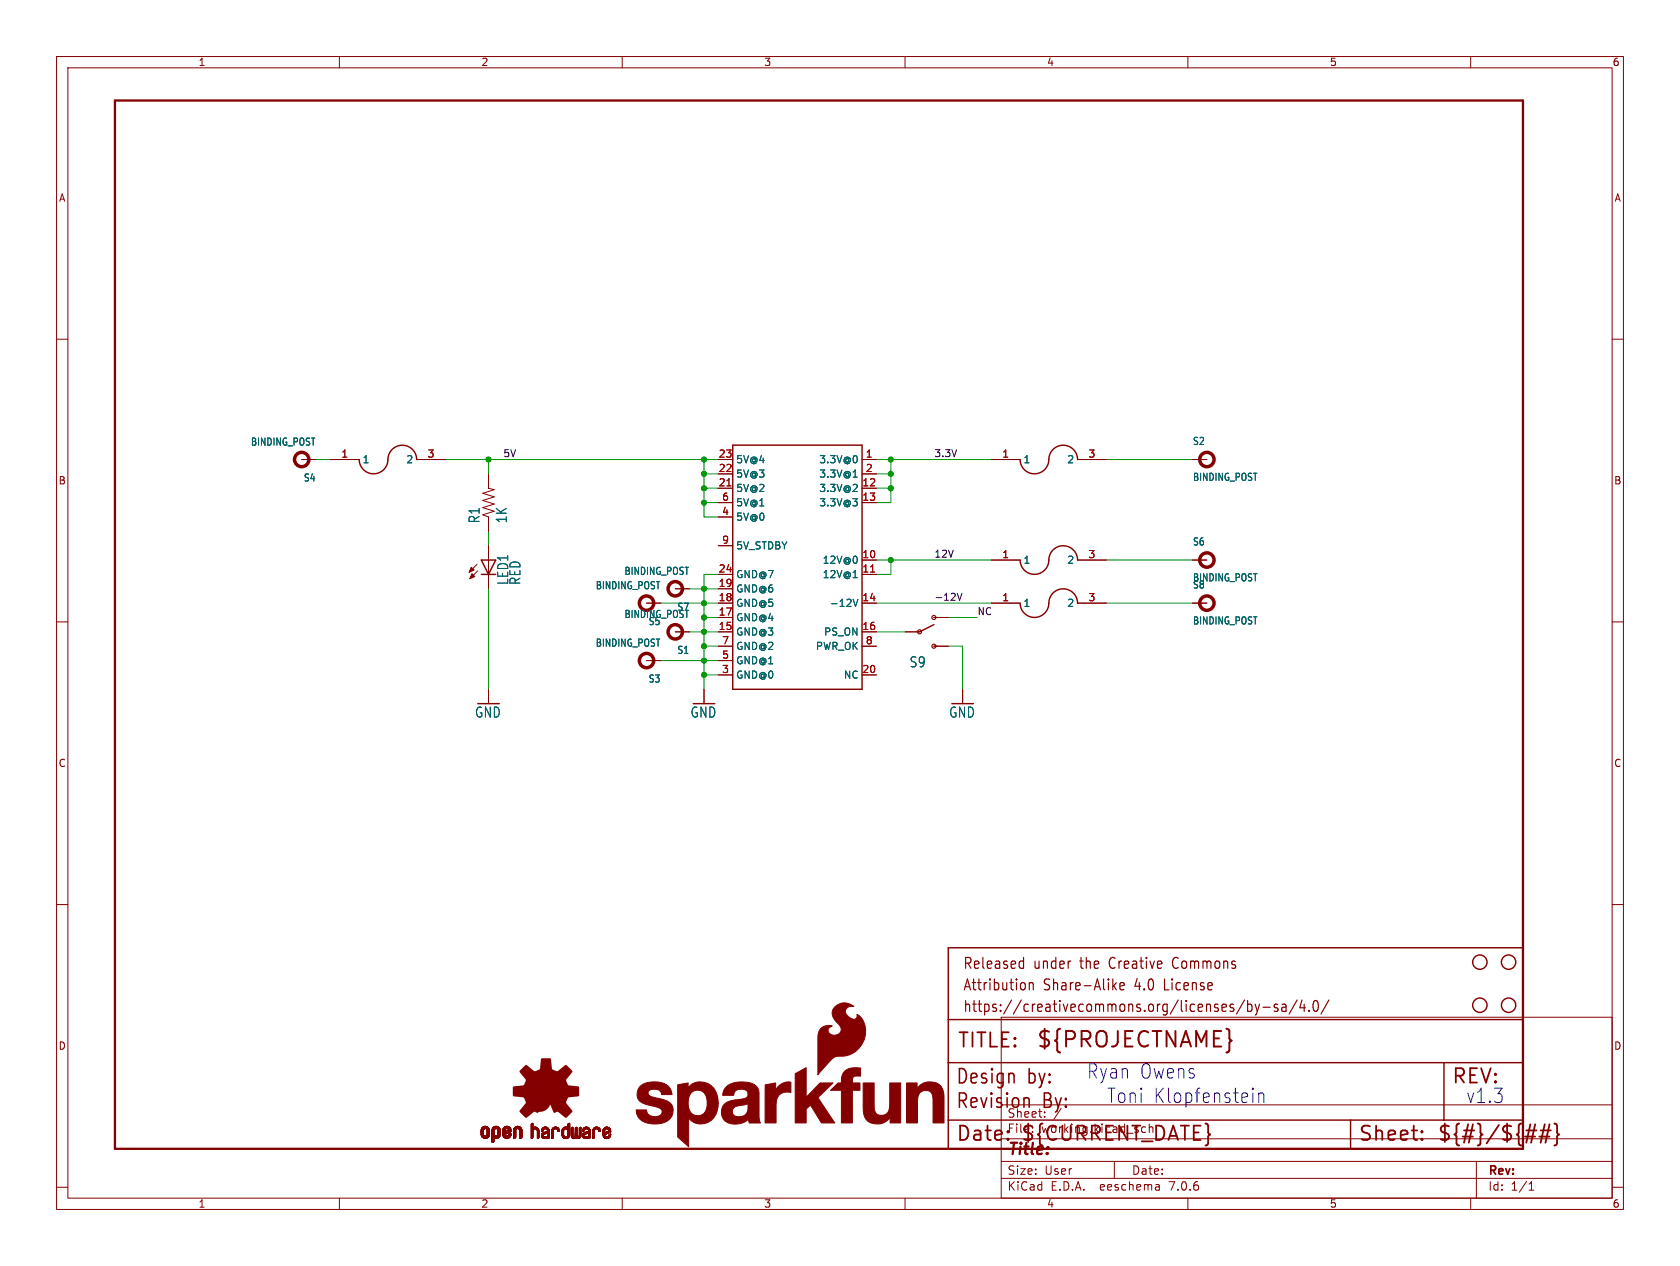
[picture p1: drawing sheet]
<svg xmlns="http://www.w3.org/2000/svg" width="297mm" height="224mm" viewBox="0 0 297 224" stroke-linecap="round" stroke-linejoin="round" font-family="sans-serif">
<defs><g id="words">
<text font-size="3.8" fill="#840000" x="183.1" y="185.7">${PROJECTNAME}</text>
<g font-size="3.5" fill="#840000">
<text x="169.2" y="185.7">TITLE:</text>
<text x="168.9" y="192.1">Design</text>
<text x="168.9" y="196.4">Revision</text>
<text x="181.6" y="192.1">by:</text>
<text x="184.3" y="196.4">By:</text>
<text x="256.5" y="192.1">REV:</text>
<text x="168.9" y="202.2">Date:</text>
<text x="180.3" y="202.2">${CURRENT_DATE}</text>
<text x="240" y="202.2">Sheet:</text>
<text x="254" y="202.2">${#}/${##}</text>
</g>
<g font-size="3.5" fill="#0000c2">
<text x="192" y="191">Ryan Owens</text>
<text x="195.6" y="195.3">Toni Klopfenstein</text>
<text x="259.1" y="195.3">v1.3</text>
</g>
<text font-size="2.8" fill="#840000" x="178" y="204.8">Title:</text>
<g font-size="2.7" fill="#840000">
<text x="170.2" y="171.7">Released</text>
<text x="182.7" y="171.7">under</text>
<text x="191.1" y="171.7">the</text>
<text x="196.5" y="171.7">Creative</text>
<text x="208" y="171.7">Commons</text>
<text x="170.2" y="175.5">Attribution</text>
<text x="170.2" y="179.3">https://creativecommons.org/licenses/by-sa/4.0/</text>
<text x="184.5" y="175.5">Share-Alike</text>
<text x="200.8" y="175.5">4.0</text>
<text x="206.2" y="175.5">License</text>
</g>
<g font-size="2.5" fill="#006464">
<text x="85" y="92.7" transform="rotate(-90 85 92.7)">R1</text>
<text x="89.8" y="92.7" transform="rotate(-90 89.8 92.7)">1K</text>
<text x="90.1" y="103.6" transform="rotate(-90 90.1 103.6)">LED1</text>
<text x="92.2" y="103.6" transform="rotate(-90 92.2 103.6)">RED</text>
<text x="160.7" y="118.3">S9</text>
<text x="83.9" y="127.1">GND</text>
<text x="122" y="127.1">GND</text>
<text x="167.7" y="127.1">GND</text>
</g>
<g font-size="2.1" fill="#840000">
<text x="178" y="197.9">Sheet:</text>
<text x="186.2" y="197.9">/</text>
<text x="178" y="200.6">File:</text>
<text x="184.1" y="200.6">working.kicad_sch</text>
<text x="178" y="208">Size:</text>
<text x="184.7" y="208">User</text>
<text x="200" y="208">Date:</text>
<text x="263" y="208.2">Rev:</text>
<text x="178" y="210.8">KiCad</text>
<text x="185.7" y="210.8">E.D.A.</text>
<text x="194.6" y="210.8">eeschema</text>
<text x="207" y="210.8">7.0.6</text>
<text x="263" y="210.8">Id:</text>
<text x="267.1" y="210.8">1/1</text>
</g>
<g font-size="1.8" fill="#840000">
<text x="35" y="11.9">1</text>
<text x="85" y="11.9">2</text>
<text x="135" y="11.9">3</text>
<text x="185" y="11.9">4</text>
<text x="235" y="11.9">5</text>
<text x="285" y="11.9">6</text>
<text x="10.3" y="35.9">A</text>
<text x="285.3" y="35.9">A</text>
<text x="10.3" y="85.9">B</text>
<text x="285.3" y="85.9">B</text>
<text x="10.3" y="135.9">C</text>
<text x="285.3" y="135.9">C</text>
<text x="10.3" y="185.9">D</text>
<text x="285.3" y="185.9">D</text>
<text x="35" y="213.8">1</text>
<text x="85" y="213.8">2</text>
<text x="135" y="213.8">3</text>
<text x="185" y="213.8">4</text>
<text x="235" y="213.8">5</text>
<text x="285" y="213.8">6</text>
</g>
<g font-size="1.8" fill="#006464">
<text x="44.3" y="79">BINDING_POST</text>
<text x="64" y="82.1">1</text>
<text x="71.7" y="82.1">2</text>
<text x="130" y="82.1">5V@4</text>
<text x="144.7" y="82.1">3.3V@0</text>
<text x="180.8" y="82.1">1</text>
<text x="188.6" y="82.1">2</text>
<text x="210.8" y="78.9">S2</text>
<text x="53.6" y="85.4">S4</text>
<text x="130" y="87.2">5V@2</text>
<text x="130" y="84.7">5V@3</text>
<text x="130" y="89.8">5V@1</text>
<text x="144.7" y="87.2">3.3V@2</text>
<text x="144.7" y="89.8">3.3V@3</text>
<text x="144.7" y="84.7">3.3V@1</text>
<text x="210.8" y="85.3">BINDING_POST</text>
<text x="130" y="92.3">5V@0</text>
<text x="110.3" y="101.9">BINDING_POST</text>
<text x="130" y="97.4">5V_STDBY</text>
<text x="145.3" y="99.9">12V@0</text>
<text x="180.8" y="99.9">1</text>
<text x="188.6" y="99.9">2</text>
<text x="210.8" y="96.7">S6</text>
<text x="105.2" y="104.4">BINDING_POST</text>
<text x="130" y="107.5">GND@5</text>
<text x="130" y="105">GND@6</text>
<text x="130" y="102.5">GND@7</text>
<text x="145.3" y="102.5">12V@1</text>
<text x="146.6" y="107.5">-12V</text>
<text x="180.8" y="107.5">1</text>
<text x="188.6" y="107.5">2</text>
<text x="210.8" y="103">BINDING_POST</text>
<text x="210.8" y="104.3">S8</text>
<text x="110.3" y="109.5">BINDING_POST</text>
<text x="114.6" y="110.8">S5</text>
<text x="119.6" y="108.2">S7</text>
<text x="130" y="112.6">GND@3</text>
<text x="130" y="110.1">GND@4</text>
<text x="145.6" y="112.6">PS_ON</text>
<text x="210.8" y="110.7">BINDING_POST</text>
<text x="105.2" y="114.6">BINDING_POST</text>
<text x="119.6" y="115.9">S1</text>
<text x="130" y="117.7">GND@1</text>
<text x="130" y="115.2">GND@2</text>
<text x="144.1" y="115.2">PWR_OK</text>
<text x="114.6" y="120.9">S3</text>
<text x="130" y="120.2">GND@0</text>
<text x="149.1" y="120.2">NC</text>
</g>
<g font-size="1.8" fill="#a90000">
<text x="60.3" y="81">1</text>
<text x="75.5" y="81">3</text>
<text x="127" y="83.6">22</text>
<text x="127" y="81">23</text>
<text x="153" y="81">1</text>
<text x="153" y="83.6">2</text>
<text x="177.1" y="81">1</text>
<text x="192.3" y="81">3</text>
<text x="127" y="86.1">21</text>
<text x="127.6" y="88.6">6</text>
<text x="152.4" y="86.1">12</text>
<text x="152.4" y="88.6">13</text>
<text x="127.6" y="91.2">4</text>
<text x="127" y="101.3">24</text>
<text x="127.6" y="96.3">9</text>
<text x="152.4" y="98.8">10</text>
<text x="152.4" y="101.3">11</text>
<text x="177.1" y="98.8">1</text>
<text x="192.3" y="98.8">3</text>
<text x="127" y="106.4">18</text>
<text x="127" y="103.9">19</text>
<text x="152.4" y="106.4">14</text>
<text x="177.1" y="106.4">1</text>
<text x="192.3" y="106.4">3</text>
<text x="127" y="111.5">15</text>
<text x="127" y="109">17</text>
<text x="152.4" y="111.5">16</text>
<text x="127.6" y="119.1">3</text>
<text x="127.6" y="116.6">5</text>
<text x="127.6" y="114">7</text>
<text x="152.4" y="119.1">20</text>
<text x="153" y="114">8</text>
</g>
<g font-size="1.7" fill="#0f0f0f">
<text x="88.9" y="80.9">5V</text>
<text x="165.1" y="80.9">3.3V</text>
<text x="165.1" y="98.7">12V</text>
<text x="165.1" y="106.3">-12V</text>
<text x="172.7" y="108.9">NC</text>
</g>
</g></defs>
<g fill="none" stroke="#840000" stroke-width=".18">
<path d="M10 10h277v203.9h-277zM12 12h273v199.9h-273zM60 10v2M110 10v2M160 10v2M210 10v2M260 10v2M10 60h2M285 60h2M53.3 81.3h2.6M58.4 81.3h5.1M73.7 81.3h5"/>
<path d="M84.3 99.8l-1.4 1.4M86.4 83.8v2.6l1 .2-2.1 .6 2.1 .7-2.1 .6 2.1 .7-2.1 .6 2.1 .6-2.1 .7 1.1 .3v2.6M86.4 96.5v7.6M127 81.3h2.5M127 86.4h2.5M127 88.9h2.5M127 83.8h2.5M127 91.4h2.5M127 96.5h2.5M152.4 81.3h2.5M152.4 99.1h2.5M152.4 86.4h2.5"/>
<path d="M152.4 88.9h2.5M152.4 83.8h2.5M175.3 81.3h5M175.3 99.1h5M190.5 81.3h5.1M190.5 99.1h5.1M210.8 81.3h2.6M210.8 99.1h2.6M10 110h2M84.5 101l-1.4 1.4M114.3 106.7h2.5M114.3 116.8h2.5"/>
<path d="M119.4 104.1h2.5M119.4 111.8h2.5M127 104.1h2.5M127 106.7h2.5M127 114.3h2.5M127 109.2h2.5M127 111.8h2.5M127 116.8h2.5M127 101.6h2.5M127 119.4h2.5M152.4 106.7h2.5M152.4 114.3h2.5"/>
<path d="M152.4 111.8h2.5M152.4 101.6h2.5M152.4 119.4h2.5M160 111.8h2.6M165.1 114.3h2.5M165.1 109.2h2.5M175.3 106.7h5M190.5 106.7h5.1M210.8 106.7h2.6M285 110h2M86.4 121.9v2.6M124.5 121.9v2.6"/>
<path d="M170.2 121.9v2.6M10 160h2M285 160h2M177 179.9h108v32h-108zM177 195.4h108M10 210h2M60 211.9v2M110 211.9v2M160 211.9v2M177 208.4h108M177 205.4h108M177 201.4h108"/>
<path d="M197 205.4v3M204.9 209.6l.1 .9M205 210.4l-.2 .1M205 209.9h-.2M210 211.9v2M260 211.9v2M261 205.4v6.5M270.3 210.5h.9M270.3 209.4l.4-.4v1.5M285 210h2"/>
</g>
<g fill="none" stroke="#840000" stroke-width=".25">
<path d="M129.5 78.7h22.9v43.2h-22.9zM63.5 81.3a2.58 2.58 0 0 0 2.8 2.5 2.58 2.58 0 0 0 2.3-3 2.54 2.54 0 0 1 2.7-2 2.54 2.54 0 0 1 2.4 2.5M85.1 99.1h2.5l-1.2 2.5zM180.3 99.1a2.58 2.58 0 0 0 2.8 2.5 2.58 2.58 0 0 0 2.4-3 2.54 2.54 0 0 1 2.7-2.1 2.54 2.54 0 0 1 2.3 2.6M180.3 81.3a2.58 2.58 0 0 0 2.8 2.5 2.58 2.58 0 0 0 2.4-3 2.54 2.54 0 0 1 2.7-2 2.54 2.54 0 0 1 2.3 2.5M85.1 101.6h2.5M165.1 110.5l-2.5 1.3M180.3 106.7a2.58 2.58 0 0 0 2.8 2.5 2.58 2.58 0 0 0 2.4-3 2.54 2.54 0 0 1 2.7-2 2.54 2.54 0 0 1 2.3 2.5M167.6 167.6h101.6v35.6h-101.6zM167.6 198.1h101.6M167.6 180.3h101.6M167.6 188h101.6"/>
<path d="M238.8 198.1v5.1M255.3 188v10.1"/>
<circle cx="261.6" cy="170.2" r="1.27"/>
<circle cx="261.6" cy="177.8" r="1.27"/>
<circle cx="266.7" cy="170.2" r="1.27"/>
<circle cx="266.7" cy="177.8" r="1.27"/>
</g>
<g fill="none" stroke="#840000" stroke-width=".61">
<circle cx="53.3" cy="81.3" r="1.27"/>
<circle cx="213.4" cy="81.3" r="1.27"/>
<circle cx="213.4" cy="99.1" r="1.27"/>
<circle cx="114.3" cy="116.8" r="1.27"/>
<circle cx="114.3" cy="106.7" r="1.27"/>
<circle cx="119.4" cy="104.1" r="1.27"/>
<circle cx="119.4" cy="111.8" r="1.27"/>
<circle cx="213.4" cy="106.7" r="1.27"/>
</g>
<g fill="none" stroke="#840000" stroke-width=".32">
<path d="M269.8 199.9h1.8M271.4 198.9l-.7 3.2M272.4 199.9h1.8M273.1 198.9l-.7 3.2M273.9 198.9l-.7 3.2M274.8 198.7l.3 .2 .2 .2v1.2l.3 .4-.3 .3v1.2l-.2 .3-.3 .1M178.2 201.4l.1 .1-.1 .1M251.4 201.4l.1 .1-.1 .1M251.4 201.4l-.1 .1 .1 .1M251.4 200.1v.2M251.4 201.4v.2M251.4 200.1l.1 .1-.1 .1"/>
<path d="M251.4 200.1l-.1 .1 .1 .1M269.6 201h1.8M272.1 201h1.8"/>
</g>
<g fill="none" stroke="#840000" stroke-width=".21">
<path d="M180.5 170l.4 .1M180.9 169.3v2M180.9 171.2l-.4 .1M181.2 174v.9M182 173.8v1.3M182 174a.4 .4 0 0 1 .6-.1l.1 1.2M196.9 174.4l.5 .7M197.4 173.8l-.7 .7M198 174.4l.8-.1-.1-.4-.5-.1-.2 .3 .1 .9 .1 .1 .5-.1M220 176.9l-1.4 2.5M220.6 177v1.9M220.6 177.7l.4-.1 .3 .4v.5l-.1 .3-.2 .1-.4-.1"/>
<path d="M221.9 177.6l.4 1.3M222.3 178.9l-.2 .5-.2 .1M222.7 177.6l-.4 1.3M223.3 178.2h1.2M225.9 177.7l-.4-.1a.34 .34 0 0 0-.3 .3 .34 .34 0 0 0 .3 .4h.2a.34 .34 0 0 1 .3 .3 .34 .34 0 0 1-.3 .3l-.4-.1M226.7 177.7l.1-.1 .5 .1 .1 1.2M227.4 178.1l-.6 .1a.4 .4 0 0 0-.2 .3 .4 .4 0 0 0 .2 .4l.6-.1M229.3 176.9l-1.4 2.5M230.2 176.9l-.4 1.4h1M230.6 177.6v1.3M231.4 178.7v.2M232.4 177.1a.37 .37 0 0 1 .4-.1 .37 .37 0 0 1 .2 .3l.1 .9a.71 .71 0 0 1-.4 .7h-.2a1.44 1.44 0 0 1-.1-1.8z"/>
<path d="M234.9 176.9l-1.4 2.5"/>
</g>
<path d="M181.3 194.2h.3l.4 .3v1.4" fill="none" stroke="#840000" stroke-width=".27"/>
<g fill="none" stroke="#840000" stroke-width=".2">
<circle cx="162.6" cy="111.8" r=".36"/>
<circle cx="165.1" cy="109.2" r=".36"/>
<circle cx="165.1" cy="114.3" r=".36"/>
</g>
<path d="M150.8 84.4h.7M150.8 102.2h.7M150.8 106l.4 1.3 .5-1.3" fill="none" stroke="#006464" stroke-width=".18"/>
<path d="M128.5 85.9h.7M153.9 101.2h.7" fill="none" stroke="#a90000" stroke-width=".18"/>
<path d="M20.3 17.8h248.9v185.4h-248.9z" fill="none" stroke="#840000" stroke-width=".41"/>
<g fill="#840000" stroke="#840000" stroke-width=".18">
<path d="M125 195.1l2 .1-.1 .7-.4 1.2-1.7-.8z"/>
<path d="M140.6 189.9l1.9-1v5.2l2.5-2.5h2.3l-2.7 2.5 3 4.5h-2.4l-1.9-3.1-.8 .7v2.4h-1.9z"/>
<path d="M129.9 194.6l1.3-.2 .2 1-1.1 .3z"/>
<path d="M135.3 191.9l1.8-.3v1.3a2.34 2.34 0 0 1 2.7-1.5v1.8h-.2a1.97 1.97 0 0 0-2.4 2.2v3.2h-1.9z"/>
<path d="M152.6 191.6h1.9v2a7.9 7.9 0 0 0 .3 3.3 1.43 1.43 0 0 0 1.6 .3 1.43 1.43 0 0 0 .9-1.5v-4.1h1.9v7h-1.8v-1a2.75 2.75 0 0 1-4.3 .4 5.3 5.3 0 0 1-.5-3.2z"/>
<path d="M160.3 191.6h1.8v.9a2.68 2.68 0 0 1 4.5 .1 18.3 18.3 0 0 1 .3 4.4v1.6h-2v-2a7.9 7.9 0 0 0-.2-3.3 1.42 1.42 0 0 0-1.6-.3 1.42 1.42 0 0 0-.9 1.4v4.2h-1.9z"/>
<path d="M119.8 191.9l1.8-.3v.8a2.88 2.88 0 0 1 3-1 2.88 2.88 0 0 1 2.2 2.3l.2 1.5-2-.1a1.87 1.87 0 0 0-2.1-2.2 2.27 2.27 0 0 0-1.2 2.6 1.64 1.64 0 0 0 1.2 1.8 1.64 1.64 0 0 0 1.9-1l1.7 .8a2.81 2.81 0 0 1-4.8 .6v5.1l-1.9-1.7z"/>
<path d="M113.2 192.1a4.4 4.4 0 0 1 5 0l.5 .9 .1 .6h-1.8a1.32 1.32 0 0 0-1.9-.9 .65 .65 0 0 0-.5 .7 .65 .65 0 0 0 .6 .6l.4 .1a6.3 6.3 0 0 1 3 1.1 2.23 2.23 0 0 1-1.6 3.5 4 4 0 0 1-4.2-1.2l-.3-1.2h1.8a1.51 1.51 0 0 0 1.2 1.2 1.51 1.51 0 0 0 1.5-.7 .85 .85 0 0 0-.8-1 7.5 7.5 0 0 1-3.2-1.1 1.96 1.96 0 0 1 .2-2.6z"/>
<path d="M149.3 189.5a3.9 3.9 0 0 1 2.7-.6h.1v1.4h-.3a.91 .91 0 0 0-1 .3 .91 .91 0 0 0-.1 1h1.3v1.3h-1.3v5.7h-1.9v-5.7h-2l.9-.9a.99 .99 0 0 1 1.1-.4v-.3a2.67 2.67 0 0 1 .5-1.8z"/>
<path d="M147.5 178.2a2.45 2.45 0 0 1 3.5-.2 1.05 1.05 0 0 0-1.5 .6 1.05 1.05 0 0 0 .7 1.4 .75 .75 0 0 0 1.3-.2v-.4a3.8 3.8 0 0 1 .8 5.5 4.3 4.3 0 0 1-4.3 1.9 4.8 4.8 0 0 0-2.2 1.9l-1.2 1.4v-6.4a1.94 1.94 0 0 1 2.5-2.2 .82 .82 0 0 0-.7 .9 .82 .82 0 0 0 .9 .7 1.1 1.1 0 0 0 1.3-.6 1.1 1.1 0 0 0-.4-1.4 2.08 2.08 0 0 1-.7-2.9z"/>
<path d="M128.4 192.2a4.8 4.8 0 0 1 5.4 0 3.8 3.8 0 0 1 .4 2.6v2.7l.2 1.1h-1.3a.51 .51 0 0 1-.6 0 .51 .51 0 0 1-.2-.6 3.3 3.3 0 0 1-4.4 0 2.19 2.19 0 0 1-.1-2.4 2.19 2.19 0 0 1 2.1-1l.4 1.1a.96 .96 0 0 0-.8 1.1 .96 .96 0 0 0 1.2 .7 1.68 1.68 0 0 0 1.5-2v-.3l-.8 .2-.2-1a.86 .86 0 0 0 1-1.1 1.42 1.42 0 0 0-2-.4l-.4 .4a.45 .45 0 0 1-.7 .4h-1.3l.2-.8z"/>
<path d="M85.1 200.7h.3z"/>
<path d="M85.1 200.6l.3 .1z"/>
<path d="M85.1 200.6h.3z"/>
<path d="M85.1 200.5l.3 .1z"/>
<path d="M85.1 200.5h.3z"/>
<path d="M85.1 200.4l.3 .1z"/>
<path d="M85.1 200.4h.3z"/>
<path d="M85.1 200.3l.3 .1z"/>
<path d="M85.1 200.3h.3z"/>
<path d="M85.1 200.2l.3 .1z"/>
<path d="M85.1 200.2h.3z"/>
<path d="M85.1 200.1l.3 .1z"/>
<path d="M85.1 200.1h.3z"/>
<path d="M85.1 200l.3 .1z"/>
<path d="M85.1 200h.3z"/>
<path d="M85.1 199.9l.3 .1z"/>
<path d="M85.1 199.9h.3z"/>
<path d="M85.1 200.7h.4z"/>
<path d="M85.1 199.9h.4z"/>
<path d="M85.1 199.8l.4 .1z"/>
<path d="M85.1 199.8h.4z"/>
<path d="M85.1 200.8h.4z"/>
<path d="M85.1 200.7l.4 .1z"/>
<path d="M85.1 199.7l.4 .1z"/>
<path d="M85.1 200.9h.5z"/>
<path d="M85.1 200.8l.5 .1z"/>
<path d="M85.1 199.7h.4z"/>
<path d="M85.1 199.7h.5z"/>
<path d="M85.1 200.9h.6z"/>
<path d="M85.1 199.6l.6 .1z"/>
<path d="M85.1 200.9l.6 .1z"/>
<path d="M85.1 199.6h.6z"/>
<path d="M85.1 201h1.3z"/>
<path d="M85.1 201h.6z"/>
<path d="M85.1 199.6h1.3z"/>
<path d="M85.2 201h1.2z"/>
<path d="M85.2 199.6h1.2z"/>
<path d="M85.2 199.5l1.2 .1z"/>
<path d="M85.2 201l1.2 .1z"/>
<path d="M85.2 199.5h1.2z"/>
<path d="M85.2 201.1h1.2z"/>
<path d="M85.2 201.1h1.1z"/>
<path d="M85.2 199.5h1.1z"/>
<path d="M85.3 201.1h1z"/>
<path d="M85.3 199.4l1 .1z"/>
<path d="M85.3 201.1l1 .1z"/>
<path d="M85.3 199.4h1z"/>
<path d="M85.3 201.2h1z"/>
<path d="M85.4 201.2h.8z"/>
<path d="M85.4 199.4h.8z"/>
<path d="M85.4 199.3l.8 .1z"/>
<path d="M85.4 199.3h.8z"/>
<path d="M85.4 201.2l.8 .1z"/>
<path d="M85.4 201.3h.8z"/>
<path d="M85.4 199.3h.7z"/>
<path d="M85.5 201.3h.6z"/>
<path d="M85.5 199.3h.6z"/>
<path d="M85.5 201.3h.5z"/>
<path d="M85.5 199.3h.5z"/>
<path d="M85.6 199.3h.4z"/>
<path d="M85.6 201.3h.4z"/>
<path d="M85.6 199.2l.4 .1z"/>
<path d="M85.6 199.2h.3z"/>
<path d="M85.7 201.3l.2 .1z"/>
<path d="M85.7 201.4h.2z"/>
<path d="M85.7 199.2h.2z"/>
<path d="M85.8 199.6h.6z"/>
<path d="M85.9 201h.5z"/>
<path d="M85.9 199.6h.5z"/>
<path d="M85.9 200.9l.5 .1z"/>
<path d="M85.9 200.9h.6z"/>
<path d="M85.9 199.6l.6 .1z"/>
<path d="M85.9 199.7h.6z"/>
<path d="M86 199.7h.5z"/>
<path d="M86 200.9h.5z"/>
<path d="M86 200.8l.5 .1z"/>
<path d="M86 200.8h.5z"/>
<path d="M86 199.7l.5 .1z"/>
<path d="M86.1 199.8h.4z"/>
<path d="M86.1 200.8h.4z"/>
<path d="M86.1 200.7l.4 .1z"/>
<path d="M86.1 200.7h.4z"/>
<path d="M86.1 199.9h.4z"/>
<path d="M86.1 199.8l.4 .1z"/>
<path d="M86.1 200.6l.4 .1z"/>
<path d="M86.1 200.6h.4z"/>
<path d="M86.1 200.5l.4 .1z"/>
<path d="M86.1 200.5h.4z"/>
<path d="M86.1 200.4l.4 .1z"/>
<path d="M86.1 200.4h.4z"/>
<path d="M86.1 200.3l.4 .1z"/>
<path d="M86.1 200.3h.4z"/>
<path d="M86.1 200.2l.4 .1z"/>
<path d="M86.1 200.2h.4z"/>
<path d="M86.1 200.1l.4 .1z"/>
<path d="M86.1 200.1h.4z"/>
<path d="M86.1 200l.4 .1z"/>
<path d="M86.1 200h.4z"/>
<path d="M86.1 199.9l.4 .1z"/>
<path d="M87 202h.2z"/>
<path d="M87 202h.3z"/>
<path d="M87 201.9l.3 .1z"/>
<path d="M87 201.9h.3z"/>
<path d="M87 201.9h.4z"/>
<path d="M87 201.8l.4 .1z"/>
<path d="M87 201.8h.4z"/>
<path d="M87 201.7l.4 .1z"/>
<path d="M87 201.7h.4z"/>
<path d="M87 201.6l.4 .1z"/>
<path d="M87 201.6h.4z"/>
<path d="M87 201.5l.4 .1z"/>
<path d="M87 201.5h.4z"/>
<path d="M87 201.4l.4 .1z"/>
<path d="M87 201.4h.4z"/>
<path d="M87 201.3l.4 .1z"/>
<path d="M87 201.3h.4z"/>
<path d="M87 201.3h1z"/>
<path d="M87 201.3h1.1z"/>
<path d="M87 201.2l1.1 .1z"/>
<path d="M87 201.2h1.1z"/>
<path d="M87 201.2h1.2z"/>
<path d="M87 201.1l1.2 .1z"/>
<path d="M87 201.1h1.2z"/>
<path d="M87 201.1h1.3z"/>
<path d="M87 201l1.3 .1z"/>
<path d="M87 201h1.3z"/>
<path d="M87 201h1.4z"/>
<path d="M87 201h.6z"/>
<path d="M87 200.9l.6 .1z"/>
<path d="M87 200.9h.6z"/>
<path d="M87 200.9h.5z"/>
<path d="M87 200.8l.4 .1z"/>
<path d="M87 200.8h.4z"/>
<path d="M87 200.7l.4 .1z"/>
<path d="M87 200.7h.4z"/>
<path d="M87 200.6l.4 .1z"/>
<path d="M87 200.6h.4z"/>
<path d="M87 200.5l.4 .1z"/>
<path d="M87 200.5h.4z"/>
<path d="M87 200.4l.4 .1z"/>
<path d="M87 200.4h.4z"/>
<path d="M87 200.3l.4 .1z"/>
<path d="M87 200.3h.4z"/>
<path d="M87 200.2l.4 .1z"/>
<path d="M87 200.2h.4z"/>
<path d="M87 200.1l.4 .1z"/>
<path d="M87 200.1h.4z"/>
<path d="M87 200l.4 .1z"/>
<path d="M87 200h.4z"/>
<path d="M87 199.9l.4 .1z"/>
<path d="M87 199.9h.4z"/>
<path d="M87 199.8l.4 .1z"/>
<path d="M87 199.8h.4z"/>
<path d="M87 202h.1z"/>
<path d="M87 199.7l.4 .1z"/>
<path d="M87 202l.1 .1z"/>
<path d="M87 199.7h.5z"/>
<path d="M87 199.6l.6 .1z"/>
<path d="M87 199.6h.6z"/>
<path d="M87.1 199.6h.5z"/>
<path d="M87.1 199.6h1.3z"/>
<path d="M87.1 199.6h1.2z"/>
<path d="M87.1 199.5l1.2 .1z"/>
<path d="M87.1 199.5h1.2z"/>
<path d="M87.1 199.5h1.1z"/>
<path d="M87.2 199.4l1 .1z"/>
<path d="M87.2 199.4h1z"/>
<path d="M87.3 199.4h.9z"/>
<path d="M87.3 199.4h.8z"/>
<path d="M87.3 199.3l.8 .1z"/>
<path d="M87.3 199.3h.8z"/>
<path d="M87.4 199.3h.6z"/>
<path d="M87.4 201.3h.6z"/>
<path d="M87.5 199.3h.5z"/>
<path d="M87.5 201.3h.4z"/>
<path d="M87.5 199.3h.4z"/>
<path d="M87.5 199.2l.4 .1z"/>
<path d="M87.5 199.2h.4z"/>
<path d="M87.6 201.3l.2 .1z"/>
<path d="M87.6 199.2h.2z"/>
<path d="M87.6 201.4h.2z"/>
<path d="M87.8 199.6h.6z"/>
<path d="M87.8 201h.6z"/>
<path d="M87.8 200.9l.6 .1z"/>
<path d="M87.8 200.9h.6z"/>
<path d="M87.8 199.6l.6 .1z"/>
<path d="M87.9 200.9h.5z"/>
<path d="M87.9 199.7h.5z"/>
<path d="M88 200.9h.4z"/>
<path d="M88 199.7h.4z"/>
<path d="M88 200.8l.4 .1z"/>
<path d="M88 200.8h.4z"/>
<path d="M88 199.7l.4 .1z"/>
<path d="M88 199.8h.4z"/>
<path d="M88 200.7l.4 .1z"/>
<path d="M88 200.7h.4z"/>
<path d="M88 199.8l.4 .1z"/>
<path d="M88 199.9h.4z"/>
<path d="M88.1 200.7h.3z"/>
<path d="M88.1 200.6l.3 .1z"/>
<path d="M88.1 200.6h.3z"/>
<path d="M88.1 200.5l.3 .1z"/>
<path d="M88.1 200.5h.3z"/>
<path d="M88.1 200.4l.3 .1z"/>
<path d="M88.1 200.4h.3z"/>
<path d="M88.1 200.3l.3 .1z"/>
<path d="M88.1 200.3h.3z"/>
<path d="M88.1 200.2l.3 .1z"/>
<path d="M88.1 200.2h.3z"/>
<path d="M88.1 200.1l.3 .1z"/>
<path d="M88.1 200.1h.3z"/>
<path d="M88.1 200l.3 .1z"/>
<path d="M88.1 200h.3z"/>
<path d="M88.1 199.9l.3 .1z"/>
<path d="M88.1 199.9h.3z"/>
<path d="M88.9 200.8h.4z"/>
<path d="M88.9 200.7l.4 .1z"/>
<path d="M88.9 200.7h.4z"/>
<path d="M88.9 200.6l.4 .1z"/>
<path d="M88.9 200.6h.4z"/>
<path d="M88.9 200.6h.5z"/>
<path d="M88.9 200.5l.6 .1z"/>
<path d="M88.9 200.5h.6z"/>
<path d="M88.9 200.5h.7z"/>
<path d="M88.9 200.5h.8z"/>
<path d="M88.9 200.4l.8 .1z"/>
<path d="M88.9 200.4h.9z"/>
<path d="M88.9 200.4h1z"/>
<path d="M88.9 200.3l1 .1z"/>
<path d="M88.9 200.3h1z"/>
<path d="M88.9 200.3h1.1z"/>
<path d="M88.9 200.3h1.2z"/>
<path d="M88.9 200.2l1.3 .1z"/>
<path d="M88.9 200.2h1.3z"/>
<path d="M88.9 200.2h1.4z"/>
<path d="M88.9 200.2h.4z"/>
<path d="M88.9 200.1l.4 .1z"/>
<path d="M88.9 200.1h.4z"/>
<path d="M88.9 200.1h.3z"/>
<path d="M88.9 200l.3 .1z"/>
<path d="M88.9 200h.3z"/>
<path d="M88.9 200h.4z"/>
<path d="M88.9 199.9l.4 .1z"/>
<path d="M88.9 199.9h.4z"/>
<path d="M88.9 199.8l.4 .1z"/>
<path d="M88.9 199.8h.4z"/>
<path d="M88.9 200.9h.5z"/>
<path d="M88.9 200.8l.5 .1z"/>
<path d="M88.9 200.8h.5z"/>
<path d="M88.9 199.7l.5 .1z"/>
<path d="M88.9 199.7h.5z"/>
<path d="M88.9 200.9h.6z"/>
<path d="M88.9 199.7h.6z"/>
<path d="M89 200.9l.5 .1z"/>
<path d="M89 199.6l.5 .1z"/>
<path d="M89 199.6h.5z"/>
<path d="M89 201h1.3z"/>
<path d="M89 201h.5z"/>
<path d="M89 199.6h.6z"/>
<path d="M89 201h1.2z"/>
<path d="M89 199.6h1.3z"/>
<path d="M89 199.6h1.2z"/>
<path d="M89 199.5l1.2 .1z"/>
<path d="M89 199.5h1.2z"/>
<path d="M89 201l1.2 .1z"/>
<path d="M89 201.1h1.2z"/>
<path d="M89.1 201.1h1.1z"/>
<path d="M89.1 199.5h1.1z"/>
<path d="M89.1 201.1h1z"/>
<path d="M89.1 199.4l1.1 .1z"/>
<path d="M89.1 201.1l1 .1z"/>
<path d="M89.1 199.4h1z"/>
<path d="M89.1 201.2h1z"/>
<path d="M89.2 201.2h.9z"/>
<path d="M89.2 199.4h.9z"/>
<path d="M89.2 201.2h.8z"/>
<path d="M89.2 199.4h.8z"/>
<path d="M89.2 199.3l.8 .1z"/>
<path d="M89.2 201.2l.8 .1z"/>
<path d="M89.2 199.3h.8z"/>
<path d="M89.2 201.3h.8z"/>
<path d="M89.3 199.3h.7z"/>
<path d="M89.3 201.3h.7z"/>
<path d="M89.3 199.3h.6z"/>
<path d="M89.3 201.3h.6z"/>
<path d="M89.4 199.3h.5z"/>
<path d="M89.4 201.3h.5z"/>
<path d="M89.4 200.2h.9z"/>
<path d="M89.4 200.1l.9 .1z"/>
<path d="M89.4 199.3h.4z"/>
<path d="M89.4 201.3h.4z"/>
<path d="M89.4 200.1h.9z"/>
<path d="M89.4 199.2l.4 .1z"/>
<path d="M89.5 201.3h.3z"/>
<path d="M89.5 201.3l.2 .1z"/>
<path d="M89.5 200.1h.8z"/>
<path d="M89.5 199.2h.3z"/>
<path d="M89.5 201.4h.2z"/>
<path d="M89.5 199.2h.2z"/>
<path d="M89.6 200.1h.7z"/>
<path d="M89.6 200l.7 .1z"/>
<path d="M89.7 200h.6z"/>
<path d="M89.7 199.6h.6z"/>
<path d="M89.7 201h.6z"/>
<path d="M89.7 200.9l.6 .1z"/>
<path d="M89.7 200.9h.6z"/>
<path d="M89.7 199.6l.6 .1z"/>
<path d="M89.8 200h.5z"/>
<path d="M89.8 199.7h.5z"/>
<path d="M89.8 200.9h.5z"/>
<path d="M89.9 200.9h.4z"/>
<path d="M89.9 199.7l.4 .1z"/>
<path d="M89.9 199.7h.4z"/>
<path d="M89.9 200.8l.4 .1z"/>
<path d="M89.9 199.8h.4z"/>
<path d="M89.9 200.8h.4z"/>
<path d="M89.9 199.9l.4 .1z"/>
<path d="M89.9 199.9h.4z"/>
<path d="M89.9 199.8l.4 .1z"/>
<path d="M89.9 200.7l.4 .1z"/>
<path d="M89.9 200.7h.4z"/>
<path d="M90 200.7h.3z"/>
<path d="M90 200.6l.3 .1z"/>
<path d="M90 200.6h.3z"/>
<path d="M90 200.5l.3 .1z"/>
<path d="M90 200.5h.3z"/>
<path d="M90.1 200.5h.2z"/>
<path d="M90.2 200.5h.1z"/>
<path d="M90.8 201.3h.3z"/>
<path d="M90.8 201.2l.3 .1z"/>
<path d="M90.8 201.2h.3z"/>
<path d="M90.8 201.2h.4z"/>
<path d="M90.8 201.1l.4 .1z"/>
<path d="M90.8 201.1h.4z"/>
<path d="M90.8 201l.4 .1z"/>
<path d="M90.8 201h.4z"/>
<path d="M90.8 200.9l.4 .1z"/>
<path d="M90.8 200.9h.4z"/>
<path d="M90.8 200.8l.4 .1z"/>
<path d="M90.8 200.8h.4z"/>
<path d="M90.8 200.7l.4 .1z"/>
<path d="M90.8 200.7h.4z"/>
<path d="M90.8 200.6l.4 .1z"/>
<path d="M90.8 200.6h.4z"/>
<path d="M90.8 200.5l.4 .1z"/>
<path d="M90.8 200.5h.4z"/>
<path d="M90.8 200.4l.4 .1z"/>
<path d="M90.8 200.4h.4z"/>
<path d="M90.8 200.3l.4 .1z"/>
<path d="M90.8 200.3h.4z"/>
<path d="M90.8 200.2l.4 .1z"/>
<path d="M90.8 200.2h.4z"/>
<path d="M90.8 200.1l.4 .1z"/>
<path d="M90.8 200.1h.4z"/>
<path d="M90.8 200l.4 .1z"/>
<path d="M90.8 200h.4z"/>
<path d="M90.8 199.9l.4 .1z"/>
<path d="M90.8 199.9h.4z"/>
<path d="M90.8 201.3h.2z"/>
<path d="M90.8 199.8l.4 .1z"/>
<path d="M90.8 199.8h.4z"/>
<path d="M90.8 199.8h.5z"/>
<path d="M90.8 201.3h.1z"/>
<path d="M90.8 199.7l.5 .1z"/>
<path d="M90.8 199.7h.5z"/>
<path d="M90.8 199.7h.6z"/>
<path d="M90.9 199.6l.5 .1z"/>
<path d="M90.9 199.6h.5z"/>
<path d="M90.9 199.6h.6z"/>
<path d="M90.9 199.6h1.3z"/>
<path d="M90.9 199.5l1.2 .1z"/>
<path d="M90.9 199.5h1.2z"/>
<path d="M91 199.5h1.1z"/>
<path d="M91 199.4l1.1 .1z"/>
<path d="M91 199.4h1z"/>
<path d="M91.1 199.4h.9z"/>
<path d="M91.1 199.3l.8 .1z"/>
<path d="M91.1 199.3h.8z"/>
<path d="M91.2 199.3h.7z"/>
<path d="M91.2 199.3h.6z"/>
<path d="M91.3 199.3h.5z"/>
<path d="M91.3 199.3h.4z"/>
<path d="M91.3 199.2l.4 .1z"/>
<path d="M91.4 199.2h.3z"/>
<path d="M91.4 199.2h.2z"/>
<path d="M91.6 199.6h.6z"/>
<path d="M91.7 199.6l.5 .1z"/>
<path d="M91.7 199.7h.5z"/>
<path d="M91.8 199.7h.4z"/>
<path d="M91.8 199.7l.4 .1z"/>
<path d="M91.8 199.8h.4z"/>
<path d="M91.8 199.8h.5z"/>
<path d="M91.9 199.8l.4 .1z"/>
<path d="M91.9 199.8h.4z"/>
<path d="M91.9 201.3h.2z"/>
<path d="M91.9 201.3h.3z"/>
<path d="M91.9 201.2l.3 .1z"/>
<path d="M91.9 201.2h.3z"/>
<path d="M91.9 201.2h.4z"/>
<path d="M91.9 201.1l.4 .1z"/>
<path d="M91.9 201.1h.4z"/>
<path d="M91.9 201l.4 .1z"/>
<path d="M91.9 201h.4z"/>
<path d="M91.9 200.9l.4 .1z"/>
<path d="M91.9 200.9h.4z"/>
<path d="M91.9 200.8l.4 .1z"/>
<path d="M91.9 200.8h.4z"/>
<path d="M91.9 200.7l.4 .1z"/>
<path d="M91.9 200.7h.4z"/>
<path d="M91.9 200.6l.4 .1z"/>
<path d="M91.9 200.6h.4z"/>
<path d="M91.9 200.5l.4 .1z"/>
<path d="M91.9 200.5h.4z"/>
<path d="M91.9 200.4l.4 .1z"/>
<path d="M91.9 200.4h.4z"/>
<path d="M91.9 200.3l.4 .1z"/>
<path d="M91.9 200.3h.4z"/>
<path d="M91.9 200.2l.4 .1z"/>
<path d="M91.9 200.2h.4z"/>
<path d="M91.9 200.1l.4 .1z"/>
<path d="M91.9 200.1h.4z"/>
<path d="M91.9 200l.4 .1z"/>
<path d="M91.9 200h.4z"/>
<path d="M91.9 199.9l.4 .1z"/>
<path d="M91.9 199.9h.4z"/>
<path d="M91.9 201.3h.1z"/>
<path d="M93.9 201.3h.2z"/>
<path d="M93.9 198.9h.3z"/>
<path d="M93.9 201.3l.1 .1z"/>
<path d="M93.9 201.3h.1z"/>
<path d="M93.9 201.3h.3z"/>
<path d="M93.9 201.2l.3 .1z"/>
<path d="M93.9 201.2h.3z"/>
<path d="M93.9 201.1l.3 .1z"/>
<path d="M93.9 201.1h.3z"/>
<path d="M93.9 201l.3 .1z"/>
<path d="M93.9 201h.3z"/>
<path d="M93.9 200.9l.3 .1z"/>
<path d="M93.9 200.9h.3z"/>
<path d="M93.9 200.8l.3 .1z"/>
<path d="M93.9 200.8h.3z"/>
<path d="M93.9 200.7l.3 .1z"/>
<path d="M93.9 200.7h.3z"/>
<path d="M93.9 200.6l.3 .1z"/>
<path d="M93.9 200.6h.3z"/>
<path d="M93.9 200.5l.3 .1z"/>
<path d="M93.9 200.5h.3z"/>
<path d="M93.9 200.4l.3 .1z"/>
<path d="M93.9 200.4h.3z"/>
<path d="M93.9 200.3l.3 .1z"/>
<path d="M93.9 200.3h.3z"/>
<path d="M93.9 200.2l.3 .1z"/>
<path d="M93.9 200.2h.3z"/>
<path d="M93.9 200.1l.3 .1z"/>
<path d="M93.9 200.1h.3z"/>
<path d="M93.9 200l.3 .1z"/>
<path d="M93.9 200h.3z"/>
<path d="M93.9 199.9l.3 .1z"/>
<path d="M93.9 199.9h.3z"/>
<path d="M93.9 199.8l.4 .1z"/>
<path d="M93.9 199.8h.4z"/>
<path d="M93.9 199.7l.4 .1z"/>
<path d="M93.9 199.7h.5z"/>
<path d="M93.9 199.7h.6z"/>
<path d="M93.9 199.6l.7 .1z"/>
<path d="M93.9 199.6h1.2z"/>
<path d="M93.9 199.5l1.2 .1z"/>
<path d="M93.9 199.5h1.2z"/>
<path d="M93.9 199.5h1.1z"/>
<path d="M93.9 199.4l1 .1z"/>
<path d="M93.9 199.4h1z"/>
<path d="M93.9 199.4h.3z"/>
<path d="M93.9 199.3l.3 .1z"/>
<path d="M93.9 199.3h.3z"/>
<path d="M93.9 199.2l.3 .1z"/>
<path d="M93.9 199.2h.3z"/>
<path d="M93.9 199.1l.3 .1z"/>
<path d="M93.9 199.1h.3z"/>
<path d="M93.9 199l.3 .1z"/>
<path d="M93.9 199h.3z"/>
<path d="M93.9 198.9l.3 .1z"/>
<path d="M93.9 198.8l.3 .1z"/>
<path d="M93.9 198.8h.3z"/>
<path d="M94 198.8h.2z"/>
<path d="M94 198.7l.2 .1z"/>
<path d="M94 198.7h.2z"/>
<path d="M94.3 199.4h.6z"/>
<path d="M94.4 199.4h.4z"/>
<path d="M94.5 199.4h.1z"/>
<path d="M94.6 199.6l.6 .1z"/>
<path d="M94.7 199.7h.5z"/>
<path d="M94.8 199.7h.4z"/>
<path d="M94.8 199.7l.4 .1z"/>
<path d="M94.9 199.8h.3z"/>
<path d="M94.9 199.8l.3 .1z"/>
<path d="M94.9 199.9h.4z"/>
<path d="M94.9 199.9h.3z"/>
<path d="M95 199.9h.3z"/>
<path d="M95 200h.3z"/>
<path d="M95 199.9l.3 .1z"/>
<path d="M95 201.3l.1 .1z"/>
<path d="M95 201.3h.1z"/>
<path d="M95 201.3h.2z"/>
<path d="M95 201.3h.3z"/>
<path d="M95 201.2l.3 .1z"/>
<path d="M95 201.2h.3z"/>
<path d="M95 201.1l.3 .1z"/>
<path d="M95 201.1h.3z"/>
<path d="M95 201l.3 .1z"/>
<path d="M95 201h.3z"/>
<path d="M95 200.9l.3 .1z"/>
<path d="M95 200.9h.3z"/>
<path d="M95 200.8l.3 .1z"/>
<path d="M95 200.8h.3z"/>
<path d="M95 200.7l.3 .1z"/>
<path d="M95 200.7h.3z"/>
<path d="M95 200.6l.3 .1z"/>
<path d="M95 200.6h.3z"/>
<path d="M95 200.5l.3 .1z"/>
<path d="M95 200.5h.3z"/>
<path d="M95 200.4l.3 .1z"/>
<path d="M95 200.4h.3z"/>
<path d="M95 200.3l.3 .1z"/>
<path d="M95 200.3h.3z"/>
<path d="M95 200.2l.3 .1z"/>
<path d="M95 200.2h.3z"/>
<path d="M95 200.1l.3 .1z"/>
<path d="M95 200.1h.3z"/>
<path d="M95 200l.3 .1z"/>
<path d="M95.7 200.9h.3z"/>
<path d="M95.7 200.8l.3 .1z"/>
<path d="M95.7 200.8h.3z"/>
<path d="M95.7 200.1h.2z"/>
<path d="M95.7 200.1h.3z"/>
<path d="M95.7 200l.3 .1z"/>
<path d="M95.7 200h.3z"/>
<path d="M95.7 201h.4z"/>
<path d="M95.7 200.9l.4 .1z"/>
<path d="M95.7 200.9h.4z"/>
<path d="M95.7 200.7l.4 .1z"/>
<path d="M95.7 200.7h.4z"/>
<path d="M95.7 200.1l.1 .1z"/>
<path d="M95.7 199.9l.3 .1z"/>
<path d="M95.7 199.9h.3z"/>
<path d="M95.8 201h.3z"/>
<path d="M95.8 200.7h.3z"/>
<path d="M95.8 200.6l.3 .1z"/>
<path d="M95.8 199.9h.2z"/>
<path d="M95.8 199.9h.3z"/>
<path d="M95.8 199.8l.3 .1z"/>
<path d="M95.8 201.1h.4z"/>
<path d="M95.8 201l.3 .1z"/>
<path d="M95.8 200.6h.4z"/>
<path d="M95.8 200.6h.5z"/>
<path d="M95.8 199.8h.3z"/>
<path d="M95.8 201.1h.8z"/>
<path d="M95.8 201.1h.5z"/>
<path d="M95.8 199.7l.4 .1z"/>
<path d="M95.8 199.7h.4z"/>
<path d="M95.8 200.5l.6 .1z"/>
<path d="M95.8 201.1l.8 .1z"/>
<path d="M95.8 200.5h.6z"/>
<path d="M95.8 201.2h.8z"/>
<path d="M95.8 200.5h.7z"/>
<path d="M95.8 199.7h.5z"/>
<path d="M95.9 201.2h.7z"/>
<path d="M95.9 200.5h.6z"/>
<path d="M95.9 199.7h.4z"/>
<path d="M95.9 199.6l.5 .1z"/>
<path d="M95.9 199.6h1.1z"/>
<path d="M95.9 200.5h.7z"/>
<path d="M95.9 199.6h1z"/>
<path d="M95.9 201.2l.7 .1z"/>
<path d="M95.9 201.3h.7z"/>
<path d="M95.9 200.4l.7 .1z"/>
<path d="M95.9 200.4h.8z"/>
<path d="M95.9 199.5l1 .1z"/>
<path d="M96 201.3h.6z"/>
<path d="M96 200.4h.7z"/>
<path d="M96 199.5h.9z"/>
<path d="M96 199.5h.8z"/>
<path d="M96 200.4h1.1z"/>
<path d="M96.1 201.3h.5z"/>
<path d="M96.1 199.4l.7 .1z"/>
<path d="M96.1 200.4h1z"/>
<path d="M96.1 201.3l.5 .1z"/>
<path d="M96.1 199.4h.6z"/>
<path d="M96.1 201.4h.5z"/>
<path d="M96.1 200.3l1 .1z"/>
<path d="M96.1 200.3h1z"/>
<path d="M96.2 199.4h.5z"/>
<path d="M96.2 200.3h.9z"/>
<path d="M96.2 199.4h.4z"/>
<path d="M96.3 200.3h.8z"/>
<path d="M96.3 201.1h.3z"/>
<path d="M96.3 200.2l.8 .1z"/>
<path d="M96.3 200.2h.8z"/>
<path d="M96.4 199.4h.1z"/>
<path d="M96.4 201.1h.2z"/>
<path d="M96.4 200.2h.7z"/>
<path d="M96.4 199.6l.6 .1z"/>
<path d="M96.5 200.2h.6z"/>
<path d="M96.5 199.7h.5z"/>
<path d="M96.6 200.1l.5 .1z"/>
<path d="M96.6 199.7h.4z"/>
<path d="M96.6 200.1h.5z"/>
<path d="M96.7 200.1h.4z"/>
<path d="M96.7 199.7l.3 .1z"/>
<path d="M96.7 199.8h.3z"/>
<path d="M96.7 199.8h.4z"/>
<path d="M96.7 200.4h.4z"/>
<path d="M96.8 200.1h.3z"/>
<path d="M96.8 199.9h.3z"/>
<path d="M96.8 199.8l.3 .1z"/>
<path d="M96.8 200.4h.3z"/>
<path d="M96.8 200l.3 .1z"/>
<path d="M96.8 200.5h.3z"/>
<path d="M96.8 200.4l.3 .1z"/>
<path d="M96.8 200h.3z"/>
<path d="M96.8 199.9l.3 .1z"/>
<path d="M96.8 201.3h.1z"/>
<path d="M96.8 201.3h.2z"/>
<path d="M96.8 201.3h.3z"/>
<path d="M96.8 201.2l.3 .1z"/>
<path d="M96.8 201.2h.3z"/>
<path d="M96.8 201.1l.3 .1z"/>
<path d="M96.8 201.1h.3z"/>
<path d="M96.8 201l.3 .1z"/>
<path d="M96.8 201h.3z"/>
<path d="M96.8 200.9l.3 .1z"/>
<path d="M96.8 200.9h.3z"/>
<path d="M96.8 200.8l.3 .1z"/>
<path d="M96.8 200.8h.3z"/>
<path d="M96.8 200.7l.3 .1z"/>
<path d="M96.8 200.7h.3z"/>
<path d="M96.8 200.6l.3 .1z"/>
<path d="M96.8 200.6h.3z"/>
<path d="M96.8 200.5l.3 .1z"/>
<path d="M96.8 201.3l.1 .1z"/>
<path d="M97.5 201.3l.1 .1z"/>
<path d="M97.5 201.3h.2z"/>
<path d="M97.5 201.3h.3z"/>
<path d="M97.5 201.2l.3 .1z"/>
<path d="M97.5 201.2h.3z"/>
<path d="M97.5 201.1l.3 .1z"/>
<path d="M97.5 201.1h.3z"/>
<path d="M97.5 201l.3 .1z"/>
<path d="M97.5 201h.3z"/>
<path d="M97.5 200.9l.3 .1z"/>
<path d="M97.5 200.9h.3z"/>
<path d="M97.5 200.8l.3 .1z"/>
<path d="M97.5 200.8h.3z"/>
<path d="M97.5 200.7l.3 .1z"/>
<path d="M97.5 200.7h.3z"/>
<path d="M97.5 200.6l.3 .1z"/>
<path d="M97.5 200.6h.3z"/>
<path d="M97.5 200.5l.3 .1z"/>
<path d="M97.5 200.5h.3z"/>
<path d="M97.5 200.4l.3 .1z"/>
<path d="M97.5 200.4h.3z"/>
<path d="M97.5 200.3l.3 .1z"/>
<path d="M97.5 200.3h.3z"/>
<path d="M97.5 200.2l.3 .1z"/>
<path d="M97.5 200.2h.3z"/>
<path d="M97.5 200.1l.3 .1z"/>
<path d="M97.5 200.1h.3z"/>
<path d="M97.5 200l.3 .1z"/>
<path d="M97.5 200h.3z"/>
<path d="M97.5 199.9l.3 .1z"/>
<path d="M97.5 199.9h.3z"/>
<path d="M97.5 199.9h.4z"/>
<path d="M97.6 199.9h.3z"/>
<path d="M97.6 199.8l.3 .1z"/>
<path d="M97.6 199.8h.3z"/>
<path d="M97.6 199.8h.4z"/>
<path d="M97.6 199.7l.4 .1z"/>
<path d="M97.6 199.7h.4z"/>
<path d="M97.6 199.7h.5z"/>
<path d="M97.6 199.7h.6z"/>
<path d="M97.7 199.6l.5 .1z"/>
<path d="M97.7 199.6h1.1z"/>
<path d="M97.7 199.6h1z"/>
<path d="M97.7 199.5l1 .1z"/>
<path d="M97.7 199.5h1z"/>
<path d="M97.8 199.5h.9z"/>
<path d="M97.8 199.5h.8z"/>
<path d="M97.9 199.4l.7 .1z"/>
<path d="M97.9 199.4h.6z"/>
<path d="M98 199.4h.5z"/>
<path d="M98 199.4h.4z"/>
<path d="M98.2 199.4h.1z"/>
<path d="M98.3 199.6l.5 .1z"/>
<path d="M98.3 199.7h.5z"/>
<path d="M98.4 199.7h.4z"/>
<path d="M98.5 199.7h.3z"/>
<path d="M98.5 199.7l.3 .1z"/>
<path d="M98.5 199.8h.4z"/>
<path d="M98.6 199.9h.3z"/>
<path d="M98.6 199.8l.3 .1z"/>
<path d="M98.6 200h.3z"/>
<path d="M98.6 199.9l.3 .1z"/>
<path d="M98.6 200l.3 .1z"/>
<path d="M98.6 200.1h.2z"/>
<path d="M98.6 200.1h.3z"/>
<path d="M99.3 200.7h.3z"/>
<path d="M99.3 200.6l.3 .1z"/>
<path d="M99.3 200.6h.3z"/>
<path d="M99.3 200.5l.3 .1z"/>
<path d="M99.3 200.5h.3z"/>
<path d="M99.3 200.4l.3 .1z"/>
<path d="M99.3 200.4h.3z"/>
<path d="M99.3 200.3l.3 .1z"/>
<path d="M99.3 200.3h.3z"/>
<path d="M99.3 200.2l.3 .1z"/>
<path d="M99.3 200.2h.3z"/>
<path d="M99.3 200.1l.3 .1z"/>
<path d="M99.3 200.1h.3z"/>
<path d="M99.3 200l.3 .1z"/>
<path d="M99.3 200.8h.3z"/>
<path d="M99.3 200.7l.3 .1z"/>
<path d="M99.3 200h.3z"/>
<path d="M99.4 200.8h.3z"/>
<path d="M99.4 200.8h.2z"/>
<path d="M99.4 200h.2z"/>
<path d="M99.4 199.9l.3 .1z"/>
<path d="M99.4 199.9h.3z"/>
<path d="M99.4 200.9h.3z"/>
<path d="M99.4 200.8l.3 .1z"/>
<path d="M99.4 199.8l.3 .1z"/>
<path d="M99.4 199.8h.3z"/>
<path d="M99.4 201h.4z"/>
<path d="M99.4 201h.3z"/>
<path d="M99.4 200.9l.3 .1z"/>
<path d="M99.4 199.8h.4z"/>
<path d="M99.4 199.7l.4 .1z"/>
<path d="M99.4 199.7h.4z"/>
<path d="M99.4 201l.5 .1z"/>
<path d="M99.4 201.1h.5z"/>
<path d="M99.4 199.7h.5z"/>
<path d="M99.5 201.1h.4z"/>
<path d="M99.5 199.7h.4z"/>
<path d="M99.5 201.1h1.1z"/>
<path d="M99.5 201.1h.5z"/>
<path d="M99.5 199.7h.5z"/>
<path d="M99.5 199.6l.5 .1z"/>
<path d="M99.5 199.6h1.2z"/>
<path d="M99.5 201.1l1.1 .1z"/>
<path d="M99.5 201.2h1z"/>
<path d="M99.5 199.5l1.2 .1z"/>
<path d="M99.6 201.2h.9z"/>
<path d="M99.6 199.5h1.1z"/>
<path d="M99.6 201.2l.9 .1z"/>
<path d="M99.6 201.3h.9z"/>
<path d="M99.6 201.3h.8z"/>
<path d="M99.7 201.3h.7z"/>
<path d="M99.7 199.5h1z"/>
<path d="M99.7 199.4l1 .1z"/>
<path d="M99.7 199.4h.6z"/>
<path d="M99.7 201.3h.6z"/>
<path d="M99.8 201.3h.5z"/>
<path d="M99.8 199.4h.5z"/>
<path d="M99.8 201.3l.5 .1z"/>
<path d="M99.8 201.4h.5z"/>
<path d="M99.8 201.4h.4z"/>
<path d="M99.8 199.4h.4z"/>
<path d="M100 199.4h.1z"/>
<path d="M100.1 199.6l.6 .1z"/>
<path d="M100.1 201.1h.5z"/>
<path d="M100.1 199.7h.6z"/>
<path d="M100.2 199.7h.5z"/>
<path d="M100.2 201.1h.4z"/>
<path d="M100.2 201l.4 .1z"/>
<path d="M100.2 201h.4z"/>
<path d="M100.3 201h.3z"/>
<path d="M100.3 201h.4z"/>
<path d="M100.3 199.7h.4z"/>
<path d="M100.3 199.7l.4 .1z"/>
<path d="M100.3 199.8h.4z"/>
<path d="M100.3 200.9l.4 .1z"/>
<path d="M100.3 200.9h.4z"/>
<path d="M100.4 200.9h.3z"/>
<path d="M100.4 199.8h.3z"/>
<path d="M100.4 199.8l.3 .1z"/>
<path d="M100.4 199.4h.3z"/>
<path d="M100.4 199.9h.3z"/>
<path d="M100.4 200.8l.3 .1z"/>
<path d="M100.4 200.8h.3z"/>
<path d="M100.4 200.7l.3 .1z"/>
<path d="M100.4 200.7h.3z"/>
<path d="M100.4 200.6h.3z"/>
<path d="M100.4 200.5h.3z"/>
<path d="M100.4 200.4h.3z"/>
<path d="M100.4 200.3h.3z"/>
<path d="M100.4 200.2h.3z"/>
<path d="M100.4 200.1l.3 .1z"/>
<path d="M100.4 200.1h.3z"/>
<path d="M100.4 200h.3z"/>
<path d="M100.4 199.9l.3 .1z"/>
<path d="M100.4 199.3l.3 .1z"/>
<path d="M100.4 199.3h.3z"/>
<path d="M100.4 199.2l.3 .1z"/>
<path d="M100.4 199.2h.3z"/>
<path d="M100.4 199.1l.3 .1z"/>
<path d="M100.4 199.1h.3z"/>
<path d="M100.4 199l.3 .1z"/>
<path d="M100.4 199h.3z"/>
<path d="M100.4 198.9h.3z"/>
<path d="M100.4 198.8l.3 .1z"/>
<path d="M100.4 198.8h.3z"/>
<path d="M100.4 200.6l.3 .1z"/>
<path d="M100.4 200.5l.3 .1z"/>
<path d="M100.4 200.4l.3 .1z"/>
<path d="M100.4 200.3l.3 .1z"/>
<path d="M100.4 200.2l.3 .1z"/>
<path d="M100.4 200l.3 .1z"/>
<path d="M100.4 198.9l.3 .1z"/>
<path d="M100.5 198.8h.2z"/>
<path d="M100.5 198.7l.2 .1z"/>
<path d="M100.5 198.7h.2z"/>
<path d="M100.6 198.7h.1z"/>
<path d="M101 200.9h.3z"/>
<path d="M101 200.8l.3 .1z"/>
<path d="M101 200.8h.3z"/>
<path d="M101 200.7l.3 .1z"/>
<path d="M101 200.7h.3z"/>
<path d="M101 200.6l.3 .1z"/>
<path d="M101 200.6h.3z"/>
<path d="M101 200.5l.3 .1z"/>
<path d="M101 200.5h.3z"/>
<path d="M101 200.4l.3 .1z"/>
<path d="M101 200.4h.3z"/>
<path d="M101 200.3l.3 .1z"/>
<path d="M101 200.3h.3z"/>
<path d="M101 200.2l.3 .1z"/>
<path d="M101 200.2h.3z"/>
<path d="M101 200.1l.3 .1z"/>
<path d="M101 200.1h.3z"/>
<path d="M101 200l.3 .1z"/>
<path d="M101 200h.3z"/>
<path d="M101 199.9l.3 .1z"/>
<path d="M101 199.9h.3z"/>
<path d="M101 199.8l.3 .1z"/>
<path d="M101 199.8h.3z"/>
<path d="M101 199.7l.3 .1z"/>
<path d="M101 199.7h.3z"/>
<path d="M101 199.6l.3 .1z"/>
<path d="M101 199.6h.3z"/>
<path d="M101 199.5l.3 .1z"/>
<path d="M101 199.5h.3z"/>
<path d="M101 201h.3z"/>
<path d="M101 200.9l.3 .1z"/>
<path d="M101 201.1h.4z"/>
<path d="M101 201l.4 .1z"/>
<path d="M101 201h.4z"/>
<path d="M101 201.1h1.6z"/>
<path d="M101.1 201.1h1.5z"/>
<path d="M101.1 201.1l1.5 .1z"/>
<path d="M101.1 199.4l.2 .1z"/>
<path d="M101.1 201.2h1.5z"/>
<path d="M101.1 199.4h.2z"/>
<path d="M101.1 201.2l1.4 .1z"/>
<path d="M101.1 201.3h1.4z"/>
<path d="M101.2 201.3h1.3z"/>
<path d="M101.2 199.4h.1z"/>
<path d="M101.2 201.3h.6z"/>
<path d="M101.2 201.3h.5z"/>
<path d="M101.3 201.3h.4z"/>
<path d="M101.3 201.3l.4 .1z"/>
<path d="M101.3 201.4h.4z"/>
<path d="M101.5 201.1h.7z"/>
<path d="M101.6 201.1h.5z"/>
<path d="M101.6 201l.5 .1z"/>
<path d="M101.6 201h.5z"/>
<path d="M101.6 201h.4z"/>
<path d="M101.7 201h.3z"/>
<path d="M101.7 200.9l.3 .1z"/>
<path d="M101.7 200.9h.3z"/>
<path d="M101.7 200.8l.3 .1z"/>
<path d="M101.7 200.8h.3z"/>
<path d="M101.7 200.7l.3 .1z"/>
<path d="M101.7 200.7h.3z"/>
<path d="M101.7 200.6h.3z"/>
<path d="M101.7 200.5h.3z"/>
<path d="M101.7 200.4l.3 .1z"/>
<path d="M101.7 200.6l.3 .1z"/>
<path d="M101.7 200.5l.3 .1z"/>
<path d="M101.7 200.4h.3z"/>
<path d="M101.7 200.3l.3 .1z"/>
<path d="M101.7 200.3h.3z"/>
<path d="M101.7 200.2l.3 .1z"/>
<path d="M101.7 200.2h.3z"/>
<path d="M101.7 200.1l.3 .1z"/>
<path d="M101.7 200.1h.3z"/>
<path d="M101.7 200l.3 .1z"/>
<path d="M101.7 200h.3z"/>
<path d="M101.7 199.9l.3 .1z"/>
<path d="M101.7 199.9h.3z"/>
<path d="M101.7 199.8l.3 .1z"/>
<path d="M101.7 199.8h.3z"/>
<path d="M101.7 199.7l.3 .1z"/>
<path d="M101.7 199.7h.3z"/>
<path d="M101.7 199.6l.3 .1z"/>
<path d="M101.7 199.6h.3z"/>
<path d="M101.7 199.5l.3 .1z"/>
<path d="M101.7 199.5h.3z"/>
<path d="M101.8 199.5h.2z"/>
<path d="M101.8 199.4l.2 .1z"/>
<path d="M101.8 199.4h.2z"/>
<path d="M101.8 201.3h.7z"/>
<path d="M101.9 199.4h.1z"/>
<path d="M101.9 201.3h.6z"/>
<path d="M101.9 201.3h.5z"/>
<path d="M102 201.3h.4z"/>
<path d="M102 201.3l.4 .1z"/>
<path d="M102 201.4h.4z"/>
<path d="M102.2 201.1h.5z"/>
<path d="M102.3 201.1h.4z"/>
<path d="M102.3 201l.4 .1z"/>
<path d="M102.3 201h.4z"/>
<path d="M102.4 201h.3z"/>
<path d="M102.4 200.9l.3 .1z"/>
<path d="M102.4 200.9h.3z"/>
<path d="M102.4 200.8l.3 .1z"/>
<path d="M102.4 200.8h.3z"/>
<path d="M102.4 200.7l.3 .1z"/>
<path d="M102.4 200.7h.3z"/>
<path d="M102.4 200.6l.3 .1z"/>
<path d="M102.4 200.6h.3z"/>
<path d="M102.4 200.5l.3 .1z"/>
<path d="M102.4 200.5h.3z"/>
<path d="M102.4 200.4l.3 .1z"/>
<path d="M102.4 200.4h.3z"/>
<path d="M102.4 200.3l.3 .1z"/>
<path d="M102.4 200.3h.3z"/>
<path d="M102.4 200.2l.3 .1z"/>
<path d="M102.4 200.2h.3z"/>
<path d="M102.4 200.1l.3 .1z"/>
<path d="M102.4 200.1h.3z"/>
<path d="M102.4 200l.3 .1z"/>
<path d="M102.4 200h.3z"/>
<path d="M102.4 199.9l.3 .1z"/>
<path d="M102.4 199.9h.3z"/>
<path d="M102.4 199.8l.3 .1z"/>
<path d="M102.4 199.8h.3z"/>
<path d="M102.4 199.7l.3 .1z"/>
<path d="M102.4 199.7h.3z"/>
<path d="M102.4 199.6l.3 .1z"/>
<path d="M102.4 199.6h.3z"/>
<path d="M102.4 199.5l.3 .1z"/>
<path d="M102.4 199.5h.3z"/>
<path d="M102.5 199.5h.2z"/>
<path d="M102.5 199.4l.2 .1z"/>
<path d="M102.5 199.4h.2z"/>
<path d="M102.6 199.4h.1z"/>
<path d="M103 200.9h.3z"/>
<path d="M103 200.8l.3 .1z"/>
<path d="M103 200.8h.3z"/>
<path d="M103 200.7l.3 .1z"/>
<path d="M103 200.7h.3z"/>
<path d="M103 201h.3z"/>
<path d="M103 200.9l.3 .1z"/>
<path d="M103 200.1l.1 .1z"/>
<path d="M103 200.1h.1z"/>
<path d="M103 200.1h.2z"/>
<path d="M103 200l.2 .1z"/>
<path d="M103 200h.3z"/>
<path d="M103 199.9l.3 .1z"/>
<path d="M103 199.9h.3z"/>
<path d="M103 200.7h.4z"/>
<path d="M103 201h.4z"/>
<path d="M103 201.1h.4z"/>
<path d="M103 201l.4 .1z"/>
<path d="M103 200.6l.4 .1z"/>
<path d="M103 200.6h.4z"/>
<path d="M103 199.8l.3 .1z"/>
<path d="M103 199.8h.3z"/>
<path d="M103 201.1h.8z"/>
<path d="M103 201.1h.5z"/>
<path d="M103 200.6h.5z"/>
<path d="M103 199.8h.4z"/>
<path d="M103 199.7l.4 .1z"/>
<path d="M103.1 201.1h.7z"/>
<path d="M103.1 200.6h.5z"/>
<path d="M103.1 200.5l.5 .1z"/>
<path d="M103.1 199.7h.3z"/>
<path d="M103.1 200.5h.6z"/>
<path d="M103.1 201.1l.8 .1z"/>
<path d="M103.1 199.7h.4z"/>
<path d="M103.1 201.2h.8z"/>
<path d="M103.1 200.5h.7z"/>
<path d="M103.1 199.7h.5z"/>
<path d="M103.1 199.6l.5 .1z"/>
<path d="M103.1 199.6h1.1z"/>
<path d="M103.2 201.2h.7z"/>
<path d="M103.2 200.5h.6z"/>
<path d="M103.2 199.6h1z"/>
<path d="M103.2 201.2l.7 .1z"/>
<path d="M103.2 200.4l.7 .1z"/>
<path d="M103.2 201.3h.7z"/>
<path d="M103.2 200.4h.7z"/>
<path d="M103.2 199.5l.9 .1z"/>
<path d="M103.2 199.5h.9z"/>
<path d="M103.2 200.4h.8z"/>
<path d="M103.3 199.5h.8z"/>
<path d="M103.3 201.3h.6z"/>
<path d="M103.3 200.4h1z"/>
<path d="M103.3 199.5h.7z"/>
<path d="M103.3 199.4l.7 .1z"/>
<path d="M103.3 201.3l.5 .1z"/>
<path d="M103.3 199.4h.7z"/>
<path d="M103.4 201.4h.4z"/>
<path d="M103.4 200.3l.9 .1z"/>
<path d="M103.4 200.3h.9z"/>
<path d="M103.4 199.4h.5z"/>
<path d="M103.5 199.4h.3z"/>
<path d="M103.5 200.3h.8z"/>
<path d="M103.6 200.3h.7z"/>
<path d="M103.6 200.2l.7 .1z"/>
<path d="M103.6 200.2h.7z"/>
<path d="M103.6 199.4h.1z"/>
<path d="M103.6 201.1h.2z"/>
<path d="M103.7 200.2h.6z"/>
<path d="M103.7 199.6l.5 .1z"/>
<path d="M103.7 199.7h.5z"/>
<path d="M103.8 200.2h.5z"/>
<path d="M103.8 199.7h.4z"/>
<path d="M103.8 200.1l.5 .1z"/>
<path d="M103.9 200.1h.4z"/>
<path d="M103.9 199.7h.4z"/>
<path d="M103.9 199.7l.4 .1z"/>
<path d="M103.9 199.8h.4z"/>
<path d="M104 199.8h.3z"/>
<path d="M104 200.1h.3z"/>
<path d="M104 199.8l.3 .1z"/>
<path d="M104 199.9h.3z"/>
<path d="M104 200.4h.3z"/>
<path d="M104 200l.3 .1z"/>
<path d="M104 200.4l.3 .1z"/>
<path d="M104 200h.3z"/>
<path d="M104 199.9l.3 .1z"/>
<path d="M104.1 201.3l.1 .1z"/>
<path d="M104.1 201.3h.1z"/>
<path d="M104.1 201.3h.2z"/>
<path d="M104.1 201.2l.2 .1z"/>
<path d="M104.1 201.2h.2z"/>
<path d="M104.1 201.1l.2 .1z"/>
<path d="M104.1 201.1h.2z"/>
<path d="M104.1 201l.2 .1z"/>
<path d="M104.1 201h.2z"/>
<path d="M104.1 200.9l.2 .1z"/>
<path d="M104.1 200.9h.2z"/>
<path d="M104.1 200.8l.2 .1z"/>
<path d="M104.1 200.8h.2z"/>
<path d="M104.1 200.7l.2 .1z"/>
<path d="M104.1 200.7h.2z"/>
<path d="M104.1 200.6l.2 .1z"/>
<path d="M104.1 200.6h.2z"/>
<path d="M104.1 200.5l.2 .1z"/>
<path d="M104.1 200.5h.2z"/>
<path d="M104.1 200h.2z"/>
<path d="M104.8 201.3l.1 .1z"/>
<path d="M104.8 201.3h.1z"/>
<path d="M104.8 201.3h.2z"/>
<path d="M104.8 201.3h.3z"/>
<path d="M104.8 201.2l.3 .1z"/>
<path d="M104.8 201.2h.3z"/>
<path d="M104.8 201.1l.3 .1z"/>
<path d="M104.8 201.1h.3z"/>
<path d="M104.8 201l.3 .1z"/>
<path d="M104.8 201h.3z"/>
<path d="M104.8 200.9l.3 .1z"/>
<path d="M104.8 200.9h.3z"/>
<path d="M104.8 200.8l.3 .1z"/>
<path d="M104.8 200.8h.3z"/>
<path d="M104.8 200.7l.3 .1z"/>
<path d="M104.8 200.7h.3z"/>
<path d="M104.8 200.6l.3 .1z"/>
<path d="M104.8 200.6h.3z"/>
<path d="M104.8 200.5l.3 .1z"/>
<path d="M104.8 200.5h.3z"/>
<path d="M104.8 200.4l.3 .1z"/>
<path d="M104.8 200.4h.3z"/>
<path d="M104.8 200.3l.3 .1z"/>
<path d="M104.8 200.3h.3z"/>
<path d="M104.8 200.2l.3 .1z"/>
<path d="M104.8 200.2h.3z"/>
<path d="M104.8 200.1l.3 .1z"/>
<path d="M104.8 200.1h.3z"/>
<path d="M104.8 200l.3 .1z"/>
<path d="M104.8 200h.3z"/>
<path d="M104.8 199.9l.3 .1z"/>
<path d="M104.8 199.9h.3z"/>
<path d="M104.8 199.8l.3 .1z"/>
<path d="M104.8 199.8h.3z"/>
<path d="M104.8 199.8h.4z"/>
<path d="M104.8 199.7l.4 .1z"/>
<path d="M104.9 199.7h.3z"/>
<path d="M104.9 199.7h.4z"/>
<path d="M104.9 199.7h.5z"/>
<path d="M104.9 199.6l.5 .1z"/>
<path d="M104.9 199.6h1.1z"/>
<path d="M105 199.6h1z"/>
<path d="M105 199.5l.9 .1z"/>
<path d="M105 199.5h.9z"/>
<path d="M105.1 199.5h.8z"/>
<path d="M105.1 199.4l.7 .1z"/>
<path d="M105.1 199.4h.7z"/>
<path d="M105.2 199.4h.6z"/>
<path d="M105.2 199.4h.5z"/>
<path d="M105.3 199.4h.4z"/>
<path d="M105.4 199.4h.1z"/>
<path d="M105.5 199.6l.5 .1z"/>
<path d="M105.5 199.7h.6z"/>
<path d="M105.6 199.7h.5z"/>
<path d="M105.7 199.7h.4z"/>
<path d="M105.7 199.7l.4 .1z"/>
<path d="M105.7 199.8h.4z"/>
<path d="M105.8 199.8h.3z"/>
<path d="M105.8 199.9h.3z"/>
<path d="M105.8 199.8l.3 .1z"/>
<path d="M105.8 199.9h.4z"/>
<path d="M105.8 200h.4z"/>
<path d="M105.8 199.9l.4 .1z"/>
<path d="M105.9 200.1h.2z"/>
<path d="M105.9 200l.2 .1z"/>
<path d="M105.9 200h.2z"/>
<path d="M105.9 200h.3z"/>
<path d="M105.9 200.1h.1z"/>
<path d="M106.6 200.8h.3z"/>
<path d="M106.6 200.7l.3 .1z"/>
<path d="M106.6 200.7h.3z"/>
<path d="M106.6 200.7h.4z"/>
<path d="M106.6 200.6l.4 .1z"/>
<path d="M106.6 200.6h.4z"/>
<path d="M106.6 200.6h.5z"/>
<path d="M106.6 200.6h.6z"/>
<path d="M106.6 200.5l.6 .1z"/>
<path d="M106.6 200.5h.7z"/>
<path d="M106.6 200.5h.8z"/>
<path d="M106.6 200.4l.9 .1z"/>
<path d="M106.6 200.4h.9z"/>
<path d="M106.6 200.4h1z"/>
<path d="M106.6 200.3l1.1 .1z"/>
<path d="M106.6 200.3h1.1z"/>
<path d="M106.6 200.3h.4z"/>
<path d="M106.6 200.3h.3z"/>
<path d="M106.6 200.2l.3 .1z"/>
<path d="M106.6 200.2h.3z"/>
<path d="M106.6 200.1l.3 .1z"/>
<path d="M106.6 200.1h.3z"/>
<path d="M106.6 200l.3 .1z"/>
<path d="M106.6 200h.3z"/>
<path d="M106.6 199.9l.3 .1z"/>
<path d="M106.6 199.9h.3z"/>
<path d="M106.6 200.9h.3z"/>
<path d="M106.6 200.8l.3 .1z"/>
<path d="M106.6 200.9h.4z"/>
<path d="M106.6 199.8l.3 .1z"/>
<path d="M106.6 199.8h.3z"/>
<path d="M106.6 199.8h.4z"/>
<path d="M106.6 201h.4z"/>
<path d="M106.6 200.9l.4 .1z"/>
<path d="M106.7 201h.3z"/>
<path d="M106.7 199.8h.3z"/>
<path d="M106.7 201h.4z"/>
<path d="M106.7 199.7l.3 .1z"/>
<path d="M106.7 199.7h.3z"/>
<path d="M106.7 201l.4 .1z"/>
<path d="M106.7 199.7h.4z"/>
<path d="M106.7 201.1h.5z"/>
<path d="M106.7 201.1h.4z"/>
<path d="M106.7 199.7h.5z"/>
<path d="M106.7 201.1h.6z"/>
<path d="M106.7 201.1h1.1z"/>
<path d="M106.7 199.6l.5 .1z"/>
<path d="M106.7 199.6h1.1z"/>
<path d="M106.8 201.1l1 .1z"/>
<path d="M106.8 201.1h1z"/>
<path d="M106.8 199.6h1z"/>
<path d="M106.8 201.2h1z"/>
<path d="M106.8 199.5l1 .1z"/>
<path d="M106.8 201.2h.9z"/>
<path d="M106.8 199.5h1z"/>
<path d="M106.8 199.5h.9z"/>
<path d="M106.9 201.2l.8 .1z"/>
<path d="M106.9 199.5h.8z"/>
<path d="M106.9 201.3h.8z"/>
<path d="M106.9 201.3h.7z"/>
<path d="M106.9 199.4l.7 .1z"/>
<path d="M107 201.3h.6z"/>
<path d="M107 199.4h.6z"/>
<path d="M107 200.3h.7z"/>
<path d="M107 199.4h.5z"/>
<path d="M107 201.3l.5 .1z"/>
<path d="M107 200.3h.8z"/>
<path d="M107.1 201.4h.4z"/>
<path d="M107.1 200.3h.7z"/>
<path d="M107.1 199.4h.3z"/>
<path d="M107.1 200.3h.8z"/>
<path d="M107.2 200.2l.7 .1z"/>
<path d="M107.2 200.2h.7z"/>
<path d="M107.2 199.4h.1z"/>
<path d="M107.3 200.2h.6z"/>
<path d="M107.3 199.6l.5 .1z"/>
<path d="M107.3 200.2h.7z"/>
<path d="M107.3 201.1h.5z"/>
<path d="M107.3 199.7h.6z"/>
<path d="M107.4 200.1l.6 .1z"/>
<path d="M107.4 199.7h.5z"/>
<path d="M107.4 201.1h.5z"/>
<path d="M107.4 200.1h.6z"/>
<path d="M107.5 199.7h.4z"/>
<path d="M107.5 201l.4 .1z"/>
<path d="M107.5 200.1h.5z"/>
<path d="M107.5 201h.4z"/>
<path d="M107.5 199.7l.4 .1z"/>
<path d="M107.5 199.8h.4z"/>
<path d="M107.6 201h.3z"/>
<path d="M107.6 200.1h.4z"/>
<path d="M107.6 199.8h.3z"/>
<path d="M107.6 200.9l.3 .1z"/>
<path d="M107.6 200.9h.3z"/>
<path d="M107.6 200l.4 .1z"/>
<path d="M107.6 199.8l.3 .1z"/>
<path d="M107.6 199.9h.3z"/>
<path d="M107.6 200h.4z"/>
<path d="M107.7 200.8l.2 .1z"/>
<path d="M107.7 200.8h.2z"/>
<path d="M107.7 200h.3z"/>
<path d="M107.7 199.9h.2z"/>
<path d="M107.7 200.8h.3z"/>
<path d="M107.7 199.9l.3 .1z"/>
<path d="M107.7 200.7l.3 .1z"/>
<path d="M107.7 200.7h.3z"/>
<path d="M107.7 200.6l.3 .1z"/>
<path d="M107.8 200.6h.2z"/>
<path d="M107.9 200.6h.1z"/>
<path d="M83.3 100.3l.5 .5-.9 .4z"/>
<path d="M83.4 101.5l.5 .5-.8 .4z"/>
</g>
<path d="M92 189.5l1-1 1.4 1.2 1-.3 .2-.2 .2-1.8h1.4l.2 1.8 .9 .4 .3 .1 1.4-1.2 1 1-1.1 1.5 .3 .9 .1 .3 1.9 .1v1.4l-1.9 .2-.4 .9v.3l1.1 1.5-1 .9-1.4-1.1-.6 .3-.8-2a1.79 1.79 0 0 1-2.8 1.5 1.79 1.79 0 0 1 .3-3.2l.2 .1a1.77 1.77 0 0 1 .9 1.6l-.8 2-.6-.3-1.4 1.1-1-.9 1.2-1.5-.5-1.2-1.9-.2v-1.4l1.9-.1 .4-.9 .1-.3z" fill="#840000" stroke="#840000" stroke-width=".38"/>
<path d="M169.2 104.9l.4 1.3 .5-1.3" fill="none" stroke="#0f0f0f" stroke-width=".18"/>
<path d="M221.5 192.5v.2M221.5 193.3v1.7M221.5 192.5l-.1 .1 .1 .1M221.5 192.5l.1 .1-.1 .1M222.5 193.3v1.7M222.5 193.6a.53 .53 0 0 1 .8-.2l.1 1.6" fill="none" stroke="#0000c2" stroke-width=".18"/>
<g fill="none" stroke="#009600" stroke-width=".18">
<path d="M55.9 81.3h2.5M78.7 81.3h48.3M86.4 81.3v2.5M86.4 94v2.5M124.5 81.3v10.1h2.5M124.5 83.8h2.5M124.5 86.4h2.5M124.5 88.9h2.5M154.9 99.1h20.4M154.9 81.3h20.4M154.9 83.8h2.6M154.9 86.4h2.6"/>
<path d="M157.5 81.3v7.6h-2.6M157.5 99.1v2.5h-2.6M195.6 99.1h15.2M195.6 81.3h15.2M86.4 104.1v17.8M116.8 116.8h10.2M116.8 106.7h10.2M121.9 111.8h5.1M121.9 104.1h5.1M124.5 114.3h2.5M124.5 119.4h2.5M124.5 109.2h2.5"/>
<path d="M127 101.6h-2.5v20.3M154.9 111.8h5.1M154.9 106.7h20.4M167.6 114.3h2.6v7.6M167.6 109.2h5.1M195.6 106.7h15.2"/>
</g>
<g fill="#009600" stroke="#009600" stroke-width=".18">
<circle cx="157.5" cy="81.3" r=".46"/>
<circle cx="157.5" cy="83.8" r=".46"/>
<circle cx="157.5" cy="99.1" r=".46"/>
<circle cx="124.5" cy="114.3" r=".46"/>
<circle cx="124.5" cy="116.8" r=".46"/>
<circle cx="124.5" cy="119.4" r=".46"/>
<circle cx="124.5" cy="111.8" r=".46"/>
<circle cx="124.5" cy="109.2" r=".46"/>
<circle cx="124.5" cy="104.1" r=".46"/>
<circle cx="124.5" cy="106.7" r=".46"/>
<circle cx="157.5" cy="86.4" r=".46"/>
<circle cx="124.5" cy="81.3" r=".46"/>
<circle cx="124.5" cy="83.8" r=".46"/>
<circle cx="124.5" cy="86.4" r=".46"/>
<circle cx="124.5" cy="88.9" r=".46"/>
<circle cx="86.4" cy="81.3" r=".46"/>
</g>
<use href="#words"/>
</svg>
